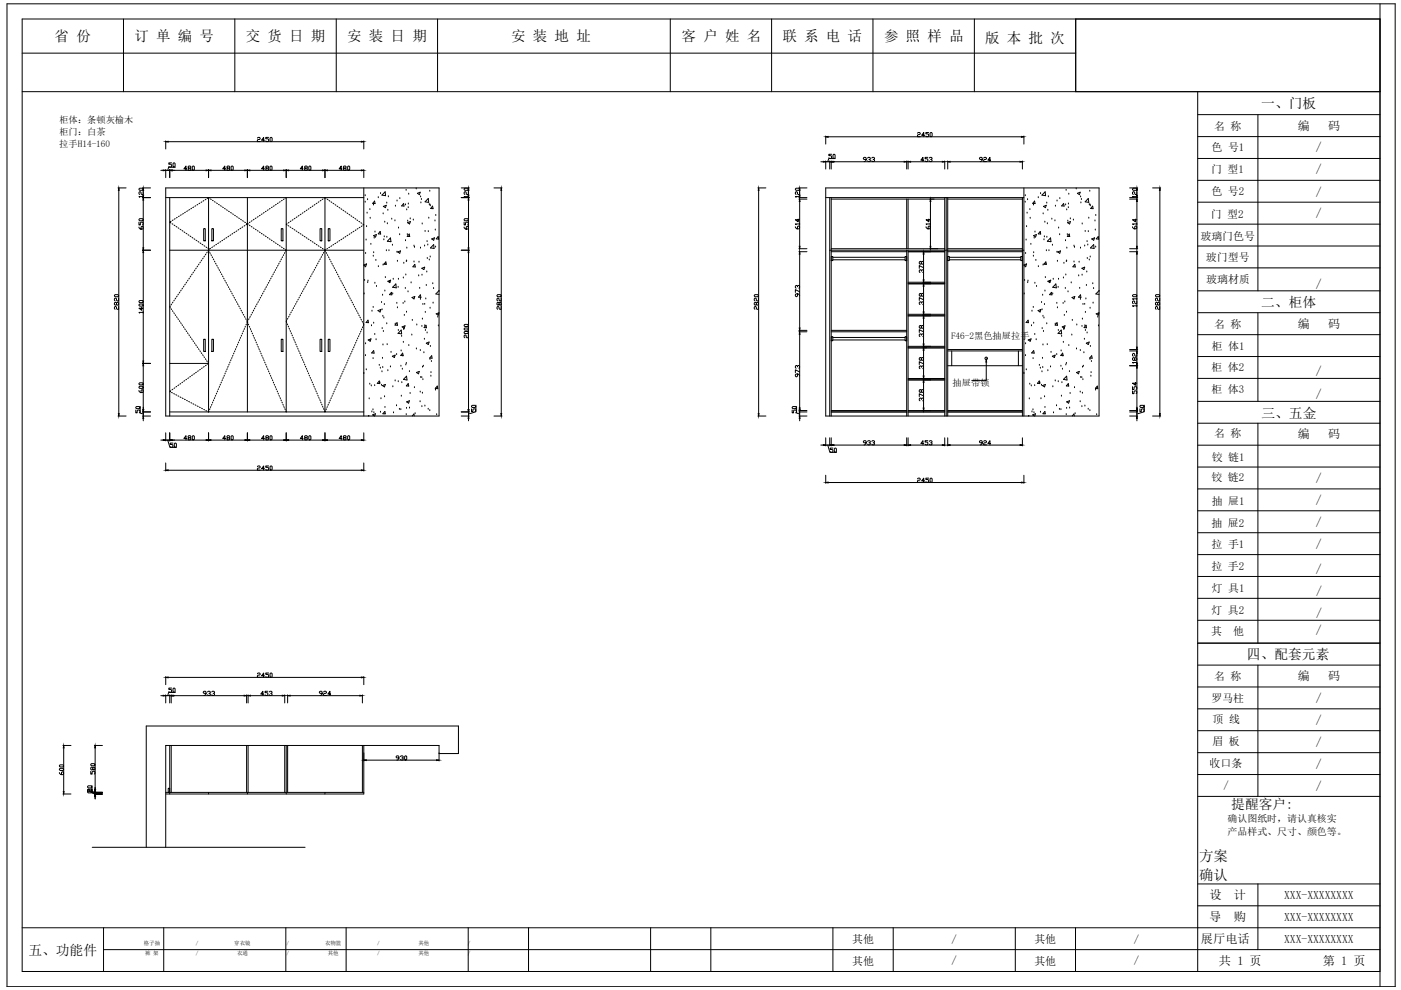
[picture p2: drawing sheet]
<svg xmlns="http://www.w3.org/2000/svg" width="297mm" height="210mm" viewBox="0 0 297 210" stroke-linecap="round" stroke-linejoin="round" font-family="sans-serif">
<defs><g id="words">
<g font-size="3.1">
<text x="11.6" y="8.7">省 份</text>
<text x="28.5" y="8.8">订 单 编 号</text>
<text x="52.1" y="8.7">交 货 日 期</text>
<text x="73.6" y="8.8">安 装 日 期</text>
<text x="108.4" y="8.8">安 装 地 址</text>
<text x="144.5" y="8.7">客 户 姓 名</text>
<text x="165.9" y="8.8">联 系 电 话</text>
<text x="187.5" y="8.7">参 照 样 品</text>
<text x="208.9" y="9.2">版 本 批 次</text>
<text x="254.2" y="182.7">方案</text>
<text x="254.2" y="186.6">确认</text>
</g>
<g font-size="2.9">
<text x="267.4" y="22.9">一、门板</text>
<text x="267.4" y="65.2">二、柜体</text>
<text x="267.4" y="88.5">三、五金</text>
<text x="264.4" y="139.8">四、配套元素</text>
<text x="261" y="171.6">提醒客户:</text>
<text x="6" y="202.4">五、功能件</text>
</g>
<g font-size="2.6">
<text x="275.2" y="27.5">编</text>
<text x="281.6" y="27.5">码</text>
<text x="279" y="32.1">/</text>
<text x="279" y="41.5">/</text>
<text x="279" y="36.7">/</text>
<text x="279" y="46.1">/</text>
<text x="279" y="61">/</text>
<text x="275.2" y="69.5">编</text>
<text x="281.6" y="69.5">码</text>
<text x="279" y="79.5">/</text>
<text x="279" y="84.4">/</text>
<text x="275.2" y="92.8">编</text>
<text x="281.6" y="92.8">码</text>
<text x="279" y="102.2">/</text>
<text x="279" y="106.9">/</text>
<text x="279" y="111.5">/</text>
<text x="279" y="116.1">/</text>
<text x="279" y="121.5">/</text>
<text x="279" y="126.2">/</text>
<text x="279" y="130.8">/</text>
<text x="279" y="134.4">/</text>
<text x="275.2" y="144.3">编</text>
<text x="279" y="148.9">/</text>
<text x="281.6" y="144.3">码</text>
<text x="279" y="153.5">/</text>
<text x="279" y="158.1">/</text>
<text x="279" y="162.8">/</text>
<text x="279" y="167.4">/</text>
<text x="256.4" y="190.7">设</text>
<text x="261.6" y="190.7">计</text>
<text x="256.4" y="195.3">导</text>
<text x="261.6" y="195.3">购</text>
<text x="254.6" y="200">展厅电话</text>
<text x="258.5" y="204.6">共 1 页</text>
<text x="280.5" y="204.6">第 1 页</text>
</g>
<g font-size="2.5">
<text x="272.3" y="190.6">XXX-XXXXXXXX</text>
<text x="272.3" y="195.2">XXX-XXXXXXXX</text>
<text x="272.3" y="199.9">XXX-XXXXXXXX</text>
</g>
<g font-size="2.3">
<text x="257.4" y="27.5">名 称</text>
<text x="256.9" y="32.1">色 号1</text>
<text x="256.8" y="36.8">门 型1</text>
<text x="256.8" y="41.4">色 号2</text>
<text x="256.7" y="46.2">门 型2</text>
<text x="254.5" y="50.8">玻璃门色号</text>
<text x="255.7" y="55.4">玻门型号</text>
<text x="255.7" y="60.1">玻璃材质</text>
<text x="257.4" y="69.5">名 称</text>
<text x="256.9" y="74.1">柜 体1</text>
<text x="256.9" y="78.7">柜 体2</text>
<text x="256.9" y="83.4">柜 体3</text>
<text x="257.4" y="92.7">名 称</text>
<text x="256.9" y="97.8">铰 链1</text>
<text x="256.9" y="102">铰 链2</text>
<text x="256.9" y="107">抽 屉1</text>
<text x="256.9" y="111.7">抽 屉2</text>
<text x="256.9" y="116.2">拉 手1</text>
<text x="256.8" y="120.8">拉 手2</text>
<text x="256.9" y="125.5">灯 具1</text>
<text x="256.8" y="130.1">灯 具2</text>
<text x="256.8" y="134.7">其</text>
<text x="261.5" y="134.7">他</text>
<text x="256.8" y="148.8">罗马柱</text>
<text x="257.4" y="144.2">名 称</text>
<text x="257.1" y="153.3">顶 线</text>
<text x="257.1" y="158">眉 板</text>
<text x="256.5" y="162.6">收口条</text>
<text x="259.4" y="167.2">/</text>
<text x="180.7" y="199.9">其他</text>
<text x="201.7" y="199.8">/</text>
<text x="219.3" y="199.9">其他</text>
<text x="240.4" y="199.8">/</text>
<text x="180.7" y="204.5">其他</text>
<text x="201.7" y="204.5">/</text>
<text x="219.3" y="204.5">其他</text>
<text x="240.4" y="204.5">/</text>
</g>
<g font-size="2.1">
<text x="260.3" y="174.3">确认图纸时，请认真核实</text>
<text x="260.3" y="177">产品样式、尺寸、颜色等。</text>
</g>
<g font-size="2">
<text x="12.6" y="26.1">柜体：条顿灰榆木</text>
<text x="12.6" y="28.7">柜门：白茶</text>
<text x="12.6" y="31.2">拉手H14-160</text>
<text x="201.6" y="72">F46-2黑色抽屉拉手</text>
<text x="202" y="81.8">抽屉带锁</text>
</g>
<g font-size="1.2">
<text x="30.5" y="200.3">格子抽</text>
<text x="30.8" y="202.6">裤 架</text>
<text x="41.5" y="200.3">/</text>
<text x="41.5" y="202.6">/</text>
<text x="49.7" y="200.3">穿衣镜</text>
<text x="50.3" y="202.6">衣通</text>
<text x="60.8" y="200.3">/</text>
<text x="60.8" y="202.6">/</text>
<text x="68.9" y="200.3">衣物篮</text>
<text x="69.5" y="202.6">其他</text>
<text x="80" y="200.3">/</text>
<text x="80" y="202.6">/</text>
<text x="88.7" y="200.3">其他</text>
<text x="88.7" y="202.6">其他</text>
<text x="99.2" y="200.3">/</text>
<text x="99.2" y="202.6">/</text>
</g>
</g></defs>
<!-- layer: 0 -->
<g fill="none" stroke="#000" stroke-width=".21">
<path d="M228.1 4h64.5v15.4h-64.5zM25 39.8h1.7M29.6 39.9h.6l.2 .3-.2 .2h-.6l-.1-.2zM30.2 39.8h1.7M34.1 36.1h.5M35.1 39.8h58v48.4h-58zM35.1 29.9v1.7M35.1 35.9v1.8M35.1 36.1h.9M35.6 30h41M36 35.9v1.8M36.4 34.5h-.6v.3h.4l.2 .2-.2 .4-.4-.1"/>
<path d="M36.5 36.1h7.2M36.7 34.7l.1-.2 .3 .2v.6l-.1 .1-.3-.1zM37.2 35.5h-1.4l-.2 .6M39.6 35.8h-.6l.4-.6v.9M40 35.7l-.1-.2 .1-.3h.3l.2 .3-.5 .2-.1 .2 .4 .2 .2-.2-.2-.2M40.9 35.2l.3 .2v.5l-.1 .2-.3-.2v-.5zM44.2 35.9v1.8M44.7 36.1h7.2M47.8 35.8h-.6l.5-.6v.9M48.3 35.7l-.2-.2 .2-.3h.3l.1 .3-.4 .2-.2 .2 .5 .2 .1-.2-.1-.2M49 35.4l.1-.2 .3 .2v.5l-.1 .2-.3-.2zM52.5 35.9v1.8"/>
<path d="M53 36.1h7.2M54.6 29.3l.1-.2 .5 .2-.2 .3-.4 .1v.3h.6M56 35.8h-.5l.4-.6v.9M56 29.7h-.5l.4-.6v.9M56.5 35.7l-.2-.2 .2-.3 .4 .2-.1 .3-.5 .1 .2 .3 .4-.2-.1-.2M57 29.1h-.7v.3h.5l.2 .2-.2 .4-.5-.1M57.2 35.4l.2-.2 .3 .2v.5l-.2 .2-.3-.2zM57.3 29.3l.1-.2 .3 .2v.6l-.1 .1-.3-.1zM60.7 35.9v1.8M61.2 36.1h7.2M64.3 35.8h-.6l.4-.6v.9M64.7 35.7l-.1-.2 .1-.3h.3l.2 .3-.5 .2-.1 .2 .4 .2 .2-.2-.2-.2"/>
<path d="M65.5 35.4l.1-.2 .3 .2v.5l-.1 .2-.3-.2zM68.9 35.9v1.8M69.4 36.1h7.2M72.5 35.8h-.6l.4-.6v.9M72.9 35.7l-.1-.2 .1-.3h.3l.2 .3-.5 .2-.1 .2 .4 .2 .2-.2-.2-.2M73.7 35.4l.2-.2 .2 .2v.5l-.1 .2-.3-.2zM77.1 29.9v1.7M77.1 35.9v1.8M77.1 39.8v48.4M97.8 39.8h1.7M98.6 39.9h.5l.2 .3-.2 .2h-.5l-.2-.2zM104.7 39.8h1.7"/>
<path d="M160.7 39.8h1.7M168.8 39.9h.6l.1 .3-.1 .2h-.6l-.2-.2zM169.4 39.8h1.7M174 34.3h.6M175.1 39.8h57.9v48.4h-57.9zM175.1 28.8v1.8M175.1 34.1v1.7M175.1 34.3h.8M175.6 29h41M175.9 34.1v1.7M176.2 34.1v1.7M176.3 32.7h-.6v.3h.5l.1 .2v.3l-.1 .1-.5-.1"/>
<path d="M176.4 34.3h15.3M176.6 32.9l.2-.2 .3 .2v.6l-.2 .1-.3-.1zM177.1 33.6h-1.4l-.2 .7M183.6 33.8h-.4l-.2-.3 .2-.1 .4 .1v.5l-.4 .3M183.9 33.5l.5-.1 .1 .3-.3 .1M184.4 33.8l.1 .2-.1 .3-.5-.2M184.8 33.5l.2-.1 .4 .1-.3 .3M185.3 33.8l.1 .2-.1 .3-.5-.2M192.2 34.1v1.7M192.5 34.1v1.7M193.1 34.3h6.7M194.5 28.2l.2-.1 .4 .1-.1 .3-.5 .2v.3h.6"/>
<path d="M195.8 34h-.6l.5-.6v.9M196 28.7h-.6l.5-.6v.9M196.7 33.4h-.6v.3h.5l.1 .1-.1 .5-.5-.2M196.9 28.1h-.6v.3h.4l.2 .1-.2 .5-.4-.2M197 33.5l.5-.1 .1 .3-.3 .1M197.3 28.1l.3 .1v.6l-.1 .2-.3-.2v-.6zM197.5 33.8l.1 .2-.1 .3-.5-.2M200.3 34.1v1.7M200.9 34.1v1.7M201.4 34.3h14.9M208.3 33.8h-.5l-.1-.1 .1-.3 .5 .1v.5l-.5 .3M208.6 33.5l.1-.1 .4 .1-.1 .3-.4 .2v.3h.5"/>
<path d="M210 34h-.6l.5-.6v.9M216.8 34.1v1.7M217.1 28.8v1.8M217.1 39.8v48.4M239.5 39.8h1.7M244.4 39.8h1.7M25.2 40.4v47.3M29.5 48.1l.3 .5h.4l.2-.2-.2-.4-.3 .1v.5M29.5 47.1v.6h.3v-.4l.4-.2 .2 .2-.2 .4M29.5 46.5l.1-.1h.6l.2 .3-.2 .1h-.6zM30.2 53.1h1.7M30.2 41.9h1.7"/>
<path d="M30.4 41.7h-.9l.1 .1M30.4 40.6v.6l-.5-.1-.1-.5-.3 .2 .1 .4M30.4 41.5v.3M30.4 40.4v1M30.4 42.4v10.1M30.4 53.6v22.9M35.1 41.9h42M36 41.9v46.3M36 53.1h41.1M36.3 46.9l-.3 .2 .2 .2M36.5 47.4l.2 .1M36.7 46.6l-.2 .1"/>
<path d="M36.9 47.7l.2 .1M37.1 46.4l-.1 .1M37.3 48l.2 .1M37.6 46.1l-.2 .1M37.8 48.3l.1 .1M38 45.8l-.2 .1M38.2 48.6l.2 .1M38.4 45.5l-.1 .1M38.6 48.9l.2 .1M38.9 45.3l-.2 .1M39 49.2l.2 .1M39.3 45l-.2 .1"/>
<path d="M39.5 49.5l.1 .1M39.6 59.8l-.1 .2M39.8 44.7l-.2 .1M39.9 59.4l-.1 .2M39.9 49.8l.1 .1M40.2 59l-.2 .1M40.2 44.4l-.2 .2M40.3 50l.2 .2M40.4 58.5l-.1 .2M40.6 44.2l-.2 .1M40.7 50.3l.2 .2M40.7 58.1l-.1 .2"/>
<path d="M41 57.7l-.1 .2M41.1 43.9l-.2 .1M41.1 50.6l.2 .1M41.3 57.3l-.1 .1M41.5 43.6l-.2 .1M41.6 50.9l.1 .1M41.6 56.8l-.1 .2M41.9 56.4l-.1 .2M41.9 43.4l-.1 .1M42 51.2l.2 .1M42.2 56l-.1 .2M42.4 43.1l-.2 .1"/>
<path d="M42.4 51.5l.2 .1M42.5 55.6l-.1 .1M42.8 55.1l-.1 .2M42.8 42.8l-.2 .1M42.8 51.8l.2 .1M43.1 54.7l-.2 .2M43.2 48.5h.3v2.6h-.3zM43.2 42.5l-.1 .1M43.3 52.1l.1 .1M43.3 54.3l-.1 .2M43.6 53.9l-.1 .1M43.7 42.3l-.2 .1"/>
<path d="M43.7 52.4l.2 .1M43.9 53.5l-.1 .1M44.1 53.2l.1-.1 .1 .2M44.2 41.9v45.4M44.2 41.9l-.3 .2M44.2 41.9l.2 .1M44.5 53.5l.1 .2M44.6 42.2l.2 .1M44.6 52.6l-.2 .2-.3-.1M44.7 54l.1 .2M44.9 48.5h.4v2.6h-.4zM45 54.4l.1 .2"/>
<path d="M45 42.5l.2 .1M45.1 52.4l-.2 .1M45.2 54.9l.1 .2M45.5 55.4l.1 .1M45.5 42.8l.1 .1M45.5 52.1l-.2 .1M45.7 55.8l.1 .2M45.9 51.8l-.2 .1M45.9 43l.2 .2M46 56.2l.1 .2M46.2 56.7l.1 .2M46.3 43.3l.2 .1"/>
<path d="M46.4 51.5l-.2 .1M46.4 57.2l.1 .1M46.7 57.6l.1 .2M46.8 43.6l.1 .1M46.8 51.2l-.2 .2M46.9 58.1l.1 .1M47.2 58.5l.1 .2M47.2 43.9l.1 .1M47.2 51l-.2 .1M47.4 59l.1 .1M47.6 44.2l.2 .1M47.6 50.7l-.1 .1"/>
<path d="M47.7 59.4l.1 .2M47.9 59.9l.1 .2M48 44.5l.2 .1M48.1 50.4l-.2 .1M48.5 44.8l.1 .1M48.5 50.1l-.2 .1M48.9 45l.2 .2M48.9 49.8l-.2 .1M49.3 45.3l.2 .2M49.3 49.5l-.1 .1M49.7 45.6l.2 .1M49.8 49.2l-.2 .1"/>
<path d="M50.2 45.9l.1 .1M50.2 49l-.2 .1M50.6 46.2l.2 .1M50.6 48.7l-.1 .1M51 46.5l.2 .1M51.1 48.4l-.2 .1M51.4 46.8l.2 .1M51.5 48.1l-.2 .1M51.9 47.1l.1 .1M51.9 47.8l-.1 .1M52.3 47.4l.2 .1-.3 .2M52.5 41.9v45.4"/>
<path d="M52.6 47.4l-.1 .1 .1 .1M52.9 47.7l.1 .2M53 47.1l-.1 .1M53.3 48l.1 .1M53.4 46.8l-.1 .1M53.7 48.3l.2 .1M53.9 46.5l-.2 .1M54.1 48.6l.2 .1M54.3 46.2l-.2 .1M54.6 48.9l.1 .1M54.7 45.9l-.1 .1M55 49.2l.2 .1"/>
<path d="M55.2 45.6l-.2 .1M55.4 49.5l.2 .1M55.6 45.3l-.2 .2M55.8 49.8l.2 .1M56 45l-.2 .2M56.3 50l.1 .2M56.4 44.8l-.1 .1M56.7 50.3l.2 .2M56.9 44.5l-.2 .1M57 59.9l-.1 .2M57.1 50.6l.2 .1M57.2 59.4l-.1 .2"/>
<path d="M57.3 44.2l-.2 .1M57.5 59l-.1 .1M57.5 50.9l.2 .1M57.7 43.9l-.1 .1M57.7 58.5l-.1 .2M58 58.1l-.1 .1M58 51.2l.1 .1M58.1 43.6l-.1 .1M58.2 57.6l-.1 .2M58.4 51.5l.2 .1M58.4 57.2v.1M58.6 43.3l-.2 .1"/>
<path d="M58.7 56.7l-.1 .2M58.8 51.8l.2 .1M58.9 56.2l-.1 .2M59 43l-.2 .2M59.2 55.8l-.1 .2M59.2 52.1l.2 .1M59.4 42.8l-.2 .1M59.4 55.4l-.1 .1M59.6 48.5h.4v2.6h-.4zM59.7 52.4l.1 .1M59.7 54.9l-.1 .2M59.8 42.5l-.1 .1"/>
<path d="M59.9 54.4l-.1 .2M60.1 52.6l.2 .2M60.2 54l-.1 .2M60.3 42.2l-.2 .1M60.4 53.5l-.1 .2M60.5 42l.2-.1v45.4l-.1-.1M60.5 52.9l.2 .2-.1 .2M60.9 47.4l-.2 .1 .1 .2M61.1 47.8l.1 .1M61.3 47.1l-.2 .2M61.5 48.1l.2 .1M61.7 46.8l-.2 .2"/>
<path d="M61.9 48.4l.2 .1M62.1 46.6l-.1 .1M62.4 48.7l.1 .1M62.5 46.3l-.1 .1M62.8 49l.1 .1M63 46l-.2 .1M63.2 49.2l.2 .2M63.4 45.7l-.2 .1M63.6 49.5l.2 .1M63.8 45.4l-.2 .1M64.1 49.8l.1 .1M64.2 45.1l-.1 .1"/>
<path d="M64.5 50.1l.2 .1M64.7 44.8l-.2 .1M64.9 50.4l.2 .1M65.1 44.5l-.2 .1M65.2 59.8l-.1 .2M65.3 50.7l.2 .1M65.4 59.4v.1M65.5 44.2l-.2 .2M65.7 58.9l-.1 .2M65.8 51l.2 .1M65.9 43.9l-.1 .2M66 58.5l-.2 .2"/>
<path d="M66.2 58l-.1 .2M66.2 51.3l.2 .1M66.4 43.7l-.2 .1M66.4 57.6l-.1 .1M66.6 51.5l.2 .2M66.7 57.1l-.1 .2M66.8 43.4l-.2 .1M66.9 56.7l-.1 .1M67.1 51.8l.1 .1M67.2 56.2l-.1 .2M67.2 43.1l-.2 .1M67.4 55.8l-.1 .2"/>
<path d="M67.5 52.1l.1 .1M67.6 42.8l-.1 .1M67.7 55.3l-.1 .2M67.9 48.5h.3v2.6h-.3zM67.9 54.9l-.1 .1M67.9 52.4l.2 .1M68.1 42.5l-.2 .1M68.2 54.4l-.1 .2M68.3 52.7l.2 .1M68.4 54l-.1 .1M68.5 42.2l-.2 .1M68.7 53.5l-.1 .2"/>
<path d="M68.8 53h.2M68.8 53.2l.1-.1 .1 .2M68.9 41.9v45.4M68.9 41.9l-.2 .1M68.9 41.9l.2 .1M69.2 53.5l.1 .2M69.4 42.2l.1 .1M69.4 54l.1 .2M69.4 52.7l-.1 .1M69.6 48.5h.4v2.6h-.4zM69.6 54.4l.1 .2M69.8 42.5l.1 .1"/>
<path d="M69.9 54.9l.1 .2M69.9 52.4l-.2 .1M70.1 55.4l.1 .1M70.2 42.8l.2 .1M70.3 52.1l-.2 .1M70.4 55.8v.2M70.6 56.3l.1 .2M70.6 43.1l.2 .1M70.7 51.8l-.1 .2M70.8 56.7l.1 .2M71 43.4l.2 .1M71.1 57.2l.1 .2"/>
<path d="M71.2 51.6l-.2 .1M71.3 57.6l.1 .2M71.5 43.7l.1 .1M71.5 58.1l.1 .2M71.6 51.3l-.2 .1M71.8 58.6l.1 .1M71.9 44l.2 .1M72 59l.1 .2M72 51l-.1 .1M72.3 59.5v.2M72.3 44.3l.2 .1M72.5 50.7l-.2 .1"/>
<path d="M72.5 59.9l.1 .2M72.7 44.6l.2 .1M72.9 50.4l-.2 .2M73.2 44.9l.1 .1M73.3 50.2l-.1 .1M73.6 45.2l.1 .1M73.7 49.9l-.1 .1M74 45.5l.2 .1M74.2 49.6l-.2 .1M74.4 45.7l.2 .2M74.6 49.3l-.2 .1M74.8 46l.2 .2"/>
<path d="M75 49l-.1 .1M75.3 46.3l.1 .1M75.5 48.7l-.2 .2M75.7 46.6l.1 .1M75.9 48.5l-.2 .1M76.1 46.9l.2 .1M76.3 48.2l-.1 .1M76.5 47.2l.2 .1M76.8 47.9l-.2 .1M76.9 47.5l.2 .2h-.1M77.1 56.2l.6-.2-.2 .5zM77.3 59.5h.1"/>
<path d="M77.4 56.6h.1M77.4 42.9h.1M77.4 41.5h.1M77.5 53.7h.1M77.6 50.9h.1M77.7 48.1h.1M77.8 45.2h.1M77.9 42.3h.1M78 59.9h.1M78 59.6h.1M78.4 44.4h.1M78.5 46.3h.1"/>
<path d="M78.6 51.8h.1M79.1 54.3h.1M79.2 43.5h.1M79.2 53.6h.1M79.3 50.5h.1M79.4 42.6l.1 .6-.5-.1zM79.5 49.2h.1M79.7 55.2h.1M79.8 49.7l-.6 .3 .4 .3 .2-.6M80.2 41.9h.1M80.2 56.5h.1M80.6 49.1l.1 .5h-.5z"/>
<path d="M80.7 41h.1M81.2 56.2h.1M81.2 45.3h.1M81.3 43.8l.6-.3-.2 .5zM81.4 50.8h.1M81.5 50.2h.1M81.6 47.1h.1M81.7 40.7v.8l-.7-.1zM81.7 58.9h.1M81.8 56h.1M81.8 55.5l.1 .6-.5-.1zM81.9 53.2h.1"/>
<path d="M82 43.1h.1M82 50.3h.1M82.1 47.4h.1M82.2 44.6h.1M82.2 59.6l.6-.2-.1 .5zM82.3 41.7h.1M82.5 53.2h.1M82.6 59.8h.1M82.8 50.4l.1 .9-.8-.2zM83.1 46.5h.1M83.2 52h.1M83.4 59.2h.1"/>
<path d="M83.7 46.8h.1M83.8 43.7h.1M84.2 53.5h.1M84.2 42.6h.1M84.3 55.4h.1M84.3 53.4l.6-.2-.1 .5zM84.5 59.2h.1M84.5 48.4h.1M84.7 49.8h.1M84.8 42.1h.1M85.5 58.9h.1M85.6 43.2l.1 .5h-.5z"/>
<path d="M85.6 55.8h.1M86 51h.1M86 43.4h.1M86 58.3h.1M86.1 40.4h.1M86.1 55.5h.1M86.2 55.3h.1M86.2 44.5h.1M86.3 52.6h.1M86.4 49.7h.1M86.4 47.2l.6-.2-.2 .5zM86.4 46.9h.1"/>
<path d="M86.6 44h.1M86.6 43.3h.1M86.7 41.2h.1M86.8 49.6l.1 .6-.6-.1zM87 46.4h.1M87.2 60h.1M87.6 46.7h.1M87.8 52.2h.1M87.8 55.5h.1M87.9 52.4h.1M87.9 56.1l.2 .5h-.6zM88.2 40.1h.1"/>
<path d="M88.5 41l.6-.2-.2 .5zM88.8 58.5h.1M88.8 55.6h.1M89.2 52.6h.1M89.2 41.7h.1M89.2 43h.1M89.3 42.3h.1M89.4 56.9l.6-.3-.1 .6zM89.5 58.3h.1M89.5 47.5h.1M90 52.2h.1M90.1 49.1h.1"/>
<path d="M90.5 57.7h.1M90.6 51.2h.1M90.6 54.8h.1M90.7 52h.1M90.8 49.1h.1M90.8 42.1l.1 .8-.8-.1zM90.9 46.3h.1M91 43.4h.1M91 55.1h.1M91.1 40.5h.1M91.1 43.5h.1M91.2 54.5h.1"/>
<path d="M91.2 43.6h.1M91.5 50.7l.6-.3-.2 .5zM91.7 43.7l-.4 .5h.5l-.1-.5M91.9 51.9l.1 .8-.7-.1zM92.2 46.8h.1M92.3 48.8h.1M92.4 52.4h.1M92.4 45.7h.1M92.9 50.2l.1 .5-.5-.1zM97.8 53.1h1.7M97.8 41.9h1.7M98.4 48.1l.3 .5h.4l.2-.5-.3-.1-.2 .1v.5"/>
<path d="M98.4 47.1v.6h.3v-.4l.1-.2h.3l.2 .2-.2 .4M98.4 46.5l.2-.1h.5l.2 .3-.2 .1h-.5zM99.3 41.7h-.9l.2 .1M99.3 40.6v.6h-.3l-.3-.6-.3 .2 .2 .4M99.3 41.5v.3M99.3 40.4v1M99.3 42.4v10.1M99.3 53.6v33.2M106.3 40.4v47.3M160.8 40.4v47.3M168.6 48.1l.3 .4h.5l.1-.4-.1-.2-.3 .2v.4M169.2 46.4v.6l-.6-.4h.9"/>
<path d="M169.4 41.9h1.7M169.4 42.2h1.7M169.4 52.7h1.7M169.4 53.4h1.7M169.5 47.5h-.9l.2 .1M169.5 41.7h-.9l.2 .1M169.5 40.6v.6l-.4-.1-.2-.5-.3 .2 .2 .4M169.5 41.5v.3M169.5 47.3v.3M169.5 40.4v1M169.5 42.7v9.5M169.5 53.9v15.6"/>
<path d="M175.1 41.9h42M175.9 53.1h41.2M175.9 41.9v46.3M176.2 54.4h.4v.9h-.4zM176.2 42.2h24.1M176.2 52.7h24.1M176.2 53.4h16M176.2 41.9v46.3M176.6 55.1h15.3M176.6 54.6h15.3M191.9 54.4h.3v.9h-.3zM192.2 42.2v10.5"/>
<path d="M192.2 53.1v35.1M192.5 42.2v10.5M192.5 53.1v35.1M192.5 53.4h7.8M192.5 59.8h7.8M195.3 57.5l-.2-.3-.2 .1 .2 .5M195.3 57.3l.2-.1 .3 .1-.2 .5M195.3 55.6l.2-.2 .3 .2-.2 .4-.3-.1-.1-.5-.3 .2 .2 .4 .2-.1M195.8 56.8l-.9-.5v.6M195.8 53.9v5.4M196.3 48.1l.3 .4h.5l.1-.4-.3-.2-.1 .2v.4M196.9 46.4v.6l-.6-.4h.9"/>
<path d="M197.2 47.5h-.9l.2 .1M197.2 47.3v.3M197.3 42.7v9.5M200.3 41.9v46.3M200.6 41.9v46.3M200.9 54.4h.4v.9h-.4zM200.9 42.2h15.9M200.9 52.7h15.9M200.9 41.9v46.3M200.9 53.4h15.9M201.3 55.1h15.1M201.3 54.6h15.1"/>
<path d="M216.4 54.4h.4v.9h-.4zM216.8 41.9v46.3M217.1 56.2l.6-.2-.2 .5zM217.2 59.5h.1M217.3 56.6h.1M217.4 42.9h.1M217.4 41.5h.1M217.4 53.7h.1M217.6 50.9h.1M217.7 48.1h.1M217.8 45.2h.1M217.9 42.3h.1"/>
<path d="M217.9 59.9h.1M218 59.6h.1M218.4 44.4h.1M218.4 46.3h.1M218.6 51.8h.1M219.1 54.3h.1M219.1 43.5h.1M219.2 53.6h.1M219.3 50.5h.1M219.4 42.6l.1 .6-.6-.1zM219.4 49.2h.1M219.6 55.2h.1"/>
<path d="M219.7 49.7l-.6 .3 .5 .3 .1-.6M220.1 41.9h.1M220.2 56.5h.1M220.6 49.1v.5h-.5zM220.6 41h.1M221.1 56.2h.1M221.2 45.3h.1M221.2 43.8l.6-.3-.1 .5zM221.3 50.8h.1M221.4 50.2h.1M221.5 47.1h.1M221.6 40.7l.1 .8-.8-.1z"/>
<path d="M221.6 58.9h.1M221.7 56h.1M221.7 55.5l.1 .6-.5-.1zM221.8 53.2h.1M221.9 43.1h.1M222 50.3h.1M222.1 47.4h.1M222.2 44.6h.1M222.2 59.6l.6-.2-.2 .5zM222.3 41.7h.1M222.4 53.2h.1M222.5 59.8h.1"/>
<path d="M222.7 50.4l.1 .9-.7-.2zM223 46.5h.1M223.1 52h.1M223.3 59.2h.1M223.7 46.8h.1M223.8 43.7h.1M224.1 53.5h.1M224.1 42.6h.1M224.2 55.4h.1M224.3 53.4l.6-.2-.2 .5zM224.4 59.2h.1M224.5 48.4h.1"/>
<path d="M224.7 49.8h.1M224.7 42.1h.1M225.5 58.9h.1M225.5 43.2l.1 .5h-.5zM225.6 55.8h.1M225.9 51h.1M225.9 43.4h.1M226 58.3h.1M226 40.4h.1M226.1 55.5h.1M226.1 55.3h.1M226.2 44.5h.1"/>
<path d="M226.2 52.6h.1M226.3 49.7h.1M226.3 47.2l.6-.2-.1 .5zM226.4 46.9h.1M226.5 44h.1M226.5 43.3h.1M226.6 41.2h.1M226.7 49.6l.1 .6-.5-.1zM226.9 46.4h.1M227.1 60h.1M227.6 46.7h.1M227.7 52.2h.1"/>
<path d="M227.7 55.5h.1M227.8 52.4h.1M227.9 56.1l.1 .5h-.5zM228.2 40.1h.1M228.4 41l.6-.2-.1 .5zM228.7 58.5h.1M228.8 55.6h.1M229.1 52.6h.1M229.1 41.7h.1M229.2 43h.1M229.3 42.3h.1M229.4 56.9l.6-.3-.2 .6z"/>
<path d="M229.4 58.3h.1M229.4 47.5h.1M230 52.2h.1M230.1 49.1h.1M230.4 57.7h.1M230.5 51.2h.1M230.5 54.8h.1M230.6 52h.1M230.7 49.1h.1M230.7 42.1l.1 .8-.7-.1zM230.8 46.3h.1M230.9 43.4h.1"/>
<path d="M230.9 55.1h.1M231.1 40.5h.1M231.1 43.5h.1M231.1 54.5h.1M231.2 43.6h.1M231.5 50.7l.6-.3-.2 .5zM231.7 43.7l-.5 .5h.6l-.1-.5M231.9 51.9l.1 .8-.8-.1zM232.2 46.8h.1M232.2 48.8h.1M232.3 52.4h.1M232.3 45.7h.1"/>
<path d="M232.9 50.2v.5l-.5-.1zM239.5 41.9h1.7M239.5 42.2h1.7M239.5 52.7h1.7M239.5 53.4h1.7M240.1 48.1l.3 .4h.5l.1-.1-.1-.5-.3 .2v.4M240.1 40.1l.2-.2h.6l.1 .3-.1 .2h-.6zM240.7 46.4v.6l-.6-.4h.9M241 47.5h-.9l.2 .1M241 41.7h-.9l.2 .1M241 40.6v.6h-.3l-.3-.6-.3 .2 .2 .4M241 41.5v.3"/>
<path d="M241 47.3v.3M241 40.4v1M241 42.7v9.5M241 53.9v19.7M245.9 40.4v47.3M24.3 62.6l.1-.1h.6l.1 .3-.1 .1h-.6zM24.7 64.2l.1-.1 .3 .1-.1 .5-.3-.2-.1-.4-.3 .1 .1 .5 .3-.2M25.1 65v.6h-.3l-.1-.5-.3-.1-.1 .1 .1 .5M25.1 63.2v.6h-.3l-.2-.6-.3 .2 .1 .4M29.6 64.5h.6l.2 .3-.2 .1h-.6l-.1-.1zM29.6 63.7h.6l.2 .3-.2 .2h-.6l-.1-.2zM30.1 65.2v.6l-.6-.5h.9"/>
<path d="M30.2 77.1h1.7M30.4 66.2h-.9l.1 .2M30.4 77.6v9.2M36 77.1h8.2M36.1 64.9v.3M36.3 65.5l.1 .1M36.4 64.5l-.1 .2M36.6 65.9l.1 .1M36.7 64.1l-.1 .1M36.9 66.3l.1 .2M37 63.6l-.1 .2M37.1 66.7l.2 .2"/>
<path d="M37.3 63.2l-.2 .2M37.4 67.1l.1 .2M37.5 62.8l-.1 .2M37.7 67.6l.1 .1M37.8 62.4l-.1 .1M38 68l.1 .2M38.1 61.9l-.1 .2M38.3 68.4l.1 .2M38.4 61.5l-.1 .2M38.6 68.8l.1 .2M38.7 61.1l-.1 .2M38.9 69.3l.1 .1"/>
<path d="M39 60.7l-.1 .1M39.2 69.7l.1 .2M39.3 60.2l-.1 .2M39.5 70.1l.1 .2M39.8 70.6l.1 .1M40 71l.2 .1M40.3 71.4l.1 .2M40.4 79.8l-.2 .1M40.6 71.8l.1 .2M40.8 79.5l-.2 .1M40.9 72.2l.1 .2M41.2 72.7l.1 .1"/>
<path d="M41.2 79.2l-.1 .1M41.5 73.1l.1 .2M41.6 78.9l-.1 .1M41.8 73.5l.1 .2M42.1 78.6l-.2 .1M42.1 73.9l.1 .2M42.4 74.4l.1 .1M42.5 78.3l-.2 .1M42.7 74.8l.1 .2M42.9 78l-.2 .1M42.9 75.2l.2 .2M43.2 71.9h.3v2.6h-.3z"/>
<path d="M43.2 75.6l.1 .2M43.3 77.7l-.2 .1M43.5 76.1l.1 .1M43.7 77.4l-.1 .1M43.8 76.5l.1 .2M44.1 76.9l.1 .2M44.2 77.1l-.2 .1M44.9 71.9h.4v2.6h-.4zM47.6 79.6l-.1 .2M47.8 79.1l-.1 .2M48 78.6l-.1 .2M48.2 60.3l.1 .2"/>
<path d="M48.2 78.2l-.1 .2M48.4 77.7l-.1 .2M48.4 60.8l.1 .2M48.6 77.2l-.1 .2M48.6 61.2l.1 .2M48.8 76.8l-.1 .1M48.9 61.7l.1 .2M49 76.3l-.1 .2M49.1 62.1l.1 .2M49.2 75.8l-.1 .2M49.4 62.6l.1 .2M49.4 75.3l-.1 .2"/>
<path d="M49.6 74.9l-.1 .1M49.6 63l.1 .2M49.8 74.4l-.1 .2M49.9 63.5l.1 .2M50 73.9l-.1 .2M50.1 64l.1 .1M50.2 73.4l-.1 .2M50.4 64.4l.1 .2M50.4 73l-.1 .2M50.6 64.8l.1 .2M50.6 72.5l-.1 .2M50.8 72l-.1 .2"/>
<path d="M50.9 65.3v.2M51 71.6l-.1 .1M51.1 65.8l.1 .1M51.2 71.1l-.1 .2M51.4 66.2v.2M51.4 70.6v.2M51.6 66.7l.1 .1M51.6 70.1l-.1 .2M51.8 67.1l.1 .2M51.8 69.7v.2M52 69.2l-.1 .2M52.1 67.6l.1 .1"/>
<path d="M52.2 68.7v.2M52.3 68l.1 .4M52.6 68l-.1 .4M52.7 68.7v.2M52.8 67.6l-.1 .1M52.9 69.2v.2M53.1 67.1l-.1 .2M53.1 69.7v.2M53.3 70.1v.2M53.3 66.7l-.1 .1M53.5 70.6l.1 .2M53.6 66.2l-.2 .2"/>
<path d="M53.7 71.1l.1 .2M53.8 65.8l-.1 .1M53.9 71.6l.1 .1M54 65.3l-.1 .2M54.1 72l.1 .2M54.3 64.8l-.1 .2M54.3 72.5l.1 .2M54.5 73l.1 .2M54.5 64.4l-.1 .2M54.7 73.4l.1 .2M54.8 64l-.1 .1M54.9 73.9l.1 .2"/>
<path d="M55 63.5l-.1 .2M55.1 74.4l.1 .2M55.3 63l-.1 .2M55.3 74.9l.1 .1M55.5 62.6l-.1 .2M55.5 75.3l.1 .2M55.7 75.8l.1 .2M55.8 62.1l-.2 .2M55.9 76.3l.1 .2M56 61.7l-.1 .2M56.1 76.8l.1 .1M56.2 61.2v.2"/>
<path d="M56.3 77.2l.1 .2M56.5 60.8l-.1 .2M56.5 77.7l.1 .2M56.7 60.3l-.1 .2M56.7 78.2l.1 .2M56.9 78.6l.1 .2M57.1 79.1l.1 .2M57.3 79.6l.1 .2M59.6 71.9h.4v2.6h-.4zM60.8 68v.4M60.9 68.7l.1 .2M61 67.5l-.1 .2"/>
<path d="M61.1 69.1l.1 .2M61.3 67.1l-.1 .1M61.3 69.6l.1 .2M61.5 66.6l-.1 .2M61.5 70.1l.1 .2M61.7 70.6l.1 .1M61.8 66.2l-.1 .1M61.9 71l.1 .2M62 65.7l-.1 .2M62.1 71.5l.1 .2M62.3 65.2l-.1 .2M62.3 72l.1 .2"/>
<path d="M62.5 64.8l-.1 .2M62.5 72.4l.1 .2M62.7 72.9l.1 .2M62.7 64.4v.1M62.9 73.4l.1 .2M63 63.9l-.1 .2M63.1 73.9l.1 .1M63.2 63.4l-.1 .2M63.3 74.3l.1 .2M63.5 63l-.1 .2M63.5 74.8l.1 .2M63.7 62.5l-.1 .2"/>
<path d="M63.7 75.3l.1 .2M63.9 75.8l.1 .2M64 62.1l-.1 .2M64.1 76.2l.1 .2M64.2 61.6l-.1 .2M64.3 76.7l.1 .2M64.5 61.2l-.1 .2M64.6 77.2v.2M64.7 60.7l-.1 .2M64.7 77.6l.1 .2M65 60.3l-.1 .2M65 78.1v.2"/>
<path d="M65.2 78.6v.2M65.4 79.1v.2M65.6 79.6v.1M67.9 71.9h.3v2.6h-.3zM69.6 71.9h.4v2.6h-.4zM72.3 79.6l-.1 .2M72.5 79.1v.2M72.7 60.4l.1 .2M72.7 78.7v.2M73 78.2l-.1 .2M73 60.8l.1 .2M73.2 77.8l-.1 .1"/>
<path d="M73.2 61.3l.1 .2M73.4 77.3l-.1 .2M73.4 61.8l.2 .1M73.6 76.8l-.1 .2M73.7 62.2l.1 .2M73.8 76.3l-.1 .2M73.9 62.7l.1 .2M74 75.9l-.1 .2M74.2 63.1l.1 .2M74.2 75.4l-.1 .2M74.4 63.6l.1 .2M74.4 74.9l-.1 .2"/>
<path d="M74.6 74.5l-.1 .1M74.6 64l.1 .2M74.8 74v.2M74.9 64.5l.1 .2M75.1 73.5l-.1 .2M75.1 64.9l.1 .2M75.2 73.1v.1M75.4 65.4l.1 .2M75.5 72.6l-.1 .2M75.6 65.9l.1 .1M75.7 72.1l-.1 .2M75.8 66.3l.1 .2"/>
<path d="M75.9 71.6l-.1 .2M76.1 66.8l.1 .2M76.1 71.2l-.1 .2M76.3 70.7l-.1 .2M76.3 67.2l.1 .2M76.5 70.2l-.1 .2M76.5 67.7l.1 .2M76.7 69.8l-.1 .1M76.8 68.1l.1 .2M76.9 69.3l-.1 .2M77 68.6v.4M77.1 79.1h.1"/>
<path d="M77.2 62.3h.1M77.5 75.4h.1M77.5 72.9h.1M77.7 78.4h.1M78 67.9l.1 .5h-.5zM78.1 72.1l.6-.3-.2 .6zM78.8 69.1h.1M78.9 66h.1M79.1 76h.1M79.1 65.2h.1M79.2 68.5h.1M79.2 74.3l.1 .6-.5-.1z"/>
<path d="M79.5 70.9h.1M79.5 60.1h.1M79.7 72h.1M79.8 60.7h.1M80.1 65.9l.7-.3-.2 .6zM80.4 77.5h.1M80.6 78.1h.1M80.9 64.1h.1M81 78.8h.1M81 65.7h.1M81 69.7h.1M81.1 76h.1"/>
<path d="M81.1 62.6h.1M81.2 77.9h.1M81.2 67.1h.1M81.2 73.1h.1M81.3 70.3h.1M81.4 67.4h.1M81.5 64.6h.1M81.6 61.7h.1M82 68.7h.1M82.1 73.1h.1M82.2 78.6h.1M82.8 77.8h.1"/>
<path d="M82.9 74.7h.1M83 62l.1 .5h-.5zM83.2 75.5l.6-.2-.2 .5zM83.3 62.3h.1M83.8 68.7h.1M83.9 60.2l.1 .8-.8-.1zM84.1 75.2h.1M84.1 64.3h.1M84.2 68.4l.1 .6-.5-.1zM84.3 65.3h.1M84.4 60.9h.1M84.5 70.1h.1"/>
<path d="M85 77.6h.1M85 74.4h.1M85.1 70l.1 .8-.8-.1zM85.2 71.3h.1M85.3 69.3l.6-.2-.2 .5zM85.3 78.3h.1M85.4 74.9l.1 .5h-.5zM85.4 75.4h.1M85.5 64.3h.1M85.5 72.6h.1M85.6 69.9h.1M85.6 69.7h.1"/>
<path d="M85.7 66.9h.1M85.8 64h.1M85.9 61.2h.1M86 77.4h.1M86.1 77.1h.1M86.2 66.2h.1M86.2 79.8l.1 .8-.8-.2zM86.5 61.9h.1M86.7 73.3h.1M86.8 78.8h.1M87.3 71h.1M87.4 63.1l.5-.2-.1 .5z"/>
<path d="M87.4 67.9h.1M88.3 74h.1M88.3 79l.6-.3-.2 .6zM88.4 68.9h.1M89 61.1h.1M89.1 74.3h.1M89.1 63.5h.1M89.1 62.5l.1 .6-.5-.1zM89.5 69.2h.1M89.6 67.7h.1M89.6 77.8h.1M89.7 64.5h.1"/>
<path d="M89.8 77.6h.1M89.9 74.8h.1M90 71.9h.1M90 64.5h.1M90.1 69.1h.1M90.2 66.2h.1M90.2 70.1h.1M90.3 63.4h.1M90.3 69l.1 .5h-.5zM90.4 60.5h.1M90.4 72.8l.6-.3-.2 .6zM90.6 70.6h.1"/>
<path d="M91.2 76.2h.1M91.2 65.3h.1M91.2 73.5h.1M91.4 79.8h.1M91.4 79h.1M91.5 76.7h.1M91.5 75.4l.1 .6-.5-.1zM91.8 60.2h.1M91.8 64.3h.1M91.9 61.2h.1M92.5 66.5l.6-.2-.2 .5zM92.8 67.2h.1"/>
<path d="M92.9 69.1h.1M93.1 61.7v-.1l-.7 .7 .7 .1M98.6 70.3h.5l.2 .3-.2 .1h-.5l-.2-.1zM98.6 69.5h.5l.2 .3-.2 .2h-.5l-.2-.2zM98.6 68.8h.5l.2 .3-.2 .1h-.5l-.2-.1zM99.3 71v.6h-.3l-.3-.6-.3 .2 .2 .4M105.4 62.6l.1-.1h.6l.2 .3-.2 .1h-.6zM105.8 64.2l.2-.1 .3 .1v.3l-.3 .2-.2-.5-.3-.1-.1 .4 .1 .2 .3-.2M106.3 65v.6h-.3l-.3-.6-.3 .1 .1 .5M106.3 63.2v.6h-.3l-.3-.6-.3 .2 .1 .4M159.9 62.6l.2-.1h.6l.1 .3-.1 .1h-.6zM160.4 64.2l.1-.1 .3 .1-.1 .5-.3-.2-.2-.4-.3 .1 .2 .5 .3-.2"/>
<path d="M160.8 65v.6h-.3l-.1-.5-.3-.1-.2 .1 .2 .5M160.8 63.2v.6h-.3l-.3-.6-.3 .2 .2 .4M169.1 79.3v.4l-.3 .2-.2-.2 .2-.4h.4l.3 .4M169.1 77.8l-.3-.3-.2 .1 .2 .5M169.1 77.6l.1-.1 .3 .1-.1 .5M169.1 62.3v.4l-.3 .2-.2-.2 .2-.4h.4l.3 .4M169.1 60.8l-.3-.3-.2 .2 .2 .4M169.1 60.7l.1-.2 .3 .2-.1 .4M169.4 70.3h1.7M169.4 70h1.7M169.5 78.9l-.9-.5v.6M169.5 61.9l-.9-.5v.6"/>
<path d="M169.5 70.9v15.9M176.2 71.4h.4v.8h-.4zM176.2 70.3h16M176.2 70h16M176.6 72.1h15.3M176.6 71.6h15.3M191.9 71.4h.3v.8h-.3zM192.5 73.8h7.8M192.5 73.4h7.8M192.5 67h7.8M192.5 66.6h7.8M192.5 60.2h7.8"/>
<path d="M195.3 77.9l-.2-.3-.2 .1 .2 .5M195.3 77.7l.2-.1 .3 .1-.2 .5M195.3 76l.2-.2 .3 .2v.2l-.3 .2-.2-.4-.2-.2-.2 .4 .2 .2 .2-.2M195.3 71.1l-.2-.3-.2 .1 .2 .5M195.3 70.9l.2-.1 .3 .1-.2 .5M195.3 69.2l.2-.2 .3 .2v.3l-.3 .1-.2-.4-.2-.2-.2 .5 .2 .1 .2-.1M195.3 64.3l-.1-.3-.3 .1 .2 .5M195.3 64.1l.2-.1 .3 .1-.2 .5M195.3 62.4l.2-.2 .3 .2v.3l-.3 .1-.2-.4-.2-.2-.2 .5 .2 .1 .2-.1M195.8 77.1l-.9-.4v.6M195.8 70.3l-.9-.4v.6M195.8 63.5l-.9-.4v.6"/>
<path d="M195.8 60.7v5.4M195.8 67.5v5.4M195.8 74.3v5.4M200.9 74.4h15.9M200.9 74.1h15.9M200.9 77.5h15.9M201.8 74.4v3.1M209.1 76.8v3.9h-3.1M215.9 74.4v3.1M217.1 79.1h.1M217.1 62.3h.1M217.4 75.4h.1"/>
<path d="M217.4 72.9h.1M217.6 78.4h.1M218 67.9l.1 .5h-.5zM218 72.1l.6-.3-.2 .6zM218.7 69.1h.1M218.8 66h.1M219 76h.1M219.1 65.2h.1M219.2 68.5h.1M219.2 74.3l.1 .6-.6-.1zM219.4 70.9h.1M219.4 60.1h.1"/>
<path d="M219.7 72h.1M219.8 60.7h.1M220.1 65.9l.6-.3-.2 .6zM220.4 77.5h.1M220.6 78.1h.1M220.8 64.1h.1M220.9 78.8h.1M220.9 65.7h.1M221 69.7h.1M221 76h.1M221.1 62.6h.1M221.1 77.9h.1"/>
<path d="M221.1 67.1h.1M221.1 73.1h.1M221.2 70.3h.1M221.3 67.4h.1M221.4 64.6h.1M221.6 61.7h.1M221.9 68.7h.1M222 73.1h.1M222.2 78.6h.1M222.7 77.8h.1M222.8 74.7h.1M222.9 62l.1 .5h-.5z"/>
<path d="M223.1 75.5l.6-.2-.2 .5zM223.2 62.3h.1M223.7 68.7h.1M223.9 60.2l.1 .8-.8-.1zM224 75.2h.1M224.1 64.3h.1M224.1 68.4l.1 .6-.5-.1zM224.2 65.3h.1M224.3 60.9h.1M224.4 70.1h.1M224.9 77.6h.1M225 74.4h.1"/>
<path d="M225 70l.1 .8-.8-.1zM225.1 71.3h.1M225.2 69.3l.6-.2-.2 .5zM225.3 78.3h.1M225.3 74.9l.1 .5h-.5zM225.3 75.4h.1M225.4 64.3h.1M225.4 72.6h.1M225.6 69.9h.1M225.6 69.7h.1M225.7 66.9h.1M225.8 64h.1"/>
<path d="M225.9 61.2h.1M226 77.4h.1M226.1 77.1h.1M226.1 66.2h.1M226.4 61.9h.1M226.6 73.3h.1M226.7 78.8h.1M227.2 71h.1M227.3 63.1l.6-.2-.2 .5zM227.4 67.9h.1M228.2 74h.1M228.2 79l.6-.3-.1 .6z"/>
<path d="M228.3 68.9h.1M228.9 61.1h.1M229 74.3h.1M229.1 63.5h.1M229.1 62.5l.1 .6-.5-.1zM229.4 69.2h.1M229.5 67.7h.1M229.5 77.8h.1M229.6 64.5h.1M229.7 77.6h.1M229.8 74.8h.1M229.9 71.9h.1"/>
<path d="M230 64.5h.1M230 69.1h.1M230.1 70.1h.1M230.1 66.2h.1M230.2 63.4h.1M230.3 69l.1 .5h-.6zM230.3 72.8l.6-.3-.2 .6zM230.3 60.5h.1M230.5 70.6h.1M231.1 76.2h.1M231.1 65.3h.1M231.2 73.5h.1"/>
<path d="M231.3 79.8h.1M231.3 79h.1M231.4 76.7h.1M231.5 75.4l.1 .6-.6-.1zM231.7 60.2h.1M231.8 64.3h.1M231.9 61.2h.1M232.4 66.5l.6-.2-.2 .5zM232.7 67.2h.1M232.9 69.1h.1M233 61.6l-.7 .7 .7 .1M239.5 74.4h1.7"/>
<path d="M239.5 74.1h1.7M239.5 77.5h1.7M240.1 62.6l.2-.1h.6l.1 .3-.1 .1h-.6zM240.6 76l.3-.2 .1 .5-.3 .1-.3-.6-.3 .2 .2 .4 .3-.1M241 76.9h-.9l.2 .1M241 74.9v.6h-.3l-.3-.6-.3 .2 .2 .4M241 64.8h-.9l.2 .2M241 63.8v.6h-.3l-.3-.6-.3 .2 .2 .4M241 63.4h-.9l.2 .1M241 63.2v.3M241 64.7v.3M241 76.7v.3"/>
<path d="M241 74.9v2.1M241 78v8.8M245 62.6l.1-.1h.6l.2 .3-.2 .1h-.6zM245.4 64.2l.2-.1 .3 .1-.2 .5-.3-.2-.1-.4-.3 .1 .1 .5 .3-.2M245.9 65v.6h-.3l-.2-.5-.3-.1-.1 .1 .1 .5M245.9 63.2v.6h-.3l-.3-.6-.3 .2 .1 .4M25 88.2h1.7M28.8 86.9v.6h.3v-.4l.1-.2h.3l.2 .2-.2 .4M28.9 86.2h.6l.2 .3-.2 .1h-.6l-.1-.1zM29.5 82.8l.3 .4h.4l.2-.1-.2-.5-.3 .2v.4M29.6 81.9h.6l.2 .3-.2 .1h-.6l-.1-.1zM29.6 81.2h.6l.2 .3-.2 .1h-.6l-.1-.1z"/>
<path d="M29.7 86.2v1.4l.7 .2M30.2 88.2h1.7M30.2 87.3h1.7M30.4 87.3v.9M30.4 88.7v.5M34.1 93.3h.5M35.1 91.8v1.7M35.1 98.2v1.7M35.1 93.3h.9M35.6 93.3l.4 1.6h1.4M35.6 99.7h41M36 91.8v1.7"/>
<path d="M36 87.3h41.1M36.2 82.8l-.2 .2 .1 .1M36.4 83.2l.2 .1M36.5 93.3h7.2M36.6 82.5l-.1 .1M36.7 93.9h-.6v.3h.4l.2 .2-.2 .4-.4-.1M36.8 83.4l.2 .2M37 94.1l.1-.2 .3 .2v.6l-.1 .1-.3-.1zM37.1 82.2l-.2 .1M37.3 83.7l.2 .1M37.5 81.9l-.2 .1M37.7 83.9l.2 .1"/>
<path d="M37.9 81.6l-.2 .2M38.2 84.2l.2 .1M38.3 81.3l-.2 .2M38.7 84.4l.1 .1M38.7 81l-.1 .1M39.1 84.7h.2M39.1 80.7l-.1 .1M39.6 80.4l-.2 .1M39.6 84.9l.1 .1M39.6 93h-.6l.4-.6v.9M40 80.1l-.2 .1M40 85.1l.2 .1"/>
<path d="M40 92.8l-.1-.1 .1-.3 .5 .1-.2 .3-.4 .2 .1 .3 .5-.2-.2-.3M40.5 85.4l.1 .1M40.9 92.4l.3 .1v.6l-.1 .2-.3-.2v-.6zM40.9 85.6l.2 .1M41.4 85.8l.2 .1M41.8 86.1l.2 .1M42.3 86.3l.2 .1M42.7 86.6l.2 .1M43.2 86.8l.2 .1M43.6 87l.2 .2M44.1 87.3h.1M44.2 91.8v1.7"/>
<path d="M44.3 87.2l-.1 .1M44.5 86.7l-.1 .2M44.7 86.2l-.1 .2M44.7 93.3h7.2M44.9 85.7l-.1 .2M45.1 85.2l-.1 .2M45.3 84.8l-.1 .2M45.5 84.3l-.1 .2M45.7 83.8l-.1 .2M45.9 83.4l-.1 .2M46.1 82.9v.2M46.3 82.4l-.1 .2"/>
<path d="M46.5 81.9v.2M46.7 81.5v.2M46.9 81v.2M47.2 80.5l-.1 .2M47.3 80.1v.1M47.8 93h-.6l.5-.6v.9M48.3 92.8l-.2-.1 .2-.3 .4 .1-.1 .3-.5 .2 .2 .3 .4-.2-.1-.3M49 92.5l.1-.1 .3 .1v.6l-.1 .2-.3-.2zM52.5 91.8v1.7M53 93.3h7.2M54.6 98.9l.1-.1 .5 .1-.2 .3-.4 .2v.3h.6M56 93h-.5l.4-.6v.9"/>
<path d="M56 99.4h-.5l.4-.6v.9M56.5 92.8l-.2-.1 .2-.3 .4 .1-.1 .3-.5 .2 .2 .3 .4-.2-.1-.3M57 98.8h-.7v.3h.5l.2 .1-.2 .5-.5-.2M57.2 92.5l.2-.1 .3 .1v.6l-.2 .2-.3-.2zM57.3 98.9l.1-.1 .3 .1v.6l-.1 .2-.3-.2zM57.5 80.1l.1 .1M57.7 80.5l.1 .2M58 81v.2M58.1 81.5l.1 .2M58.4 81.9v.2M58.5 82.4l.1 .2M58.8 82.9v.2"/>
<path d="M59 83.4v.2M59.2 83.8v.2M59.4 84.3l.1 .2M59.6 84.8v.2M59.8 85.2l.1 .2M60 85.7l.1 .2M60.2 86.2l.1 .2M60.4 86.7l.1 .2M60.7 91.8v1.7M61.2 93.3h7.2M64.3 93h-.6l.4-.6v.9M64.7 92.8l-.1-.1 .1-.3 .5 .1-.2 .3-.4 .2 .1 .3 .5-.2-.2-.3"/>
<path d="M65.5 92.5l.1-.1 .3 .1v.6l-.1 .2-.3-.2zM65.8 80v.2M66 80.5v.2M66.2 81l.1 .1M66.4 81.4l.1 .2M66.6 81.9l.1 .2M66.8 82.4l.1 .2M67 82.9l.1 .1M67.2 83.3l.1 .2M67.4 83.8l.1 .2M67.6 84.3l.1 .2M67.8 84.7l.1 .2"/>
<path d="M68 85.2l.1 .2M68.2 85.7l.1 .2M68.4 86.2l.1 .1M68.6 86.6l.1 .2M68.8 87.1l.1 .2 .1-.1M68.9 91.8v1.7M69.2 86.7l-.1 .2M69.4 86.2l-.1 .2M69.4 93.3h7.2M69.6 85.7l-.1 .2M69.8 85.3l-.1 .2M70 84.8v.2"/>
<path d="M70.3 84.3l-.1 .2M70.5 83.9l-.1 .1M70.7 83.4l-.1 .2M70.9 82.9l-.1 .2M71.1 82.5l-.1 .1M71.3 82l-.1 .2M71.5 81.5l-.1 .2M71.7 81l-.1 .2M71.9 80.6l-.1 .2M72.1 80.1v.2M72.5 93h-.6l.4-.6v.9M72.9 92.8l-.1-.1 .1-.3 .5 .1-.2 .3-.4 .2 .1 .3 .5-.2-.2-.3"/>
<path d="M73.7 92.5l.2-.1 .2 .1v.6l-.1 .2-.3-.2zM77.1 91.8v1.7M77.1 98.2v1.7M78.1 88.2h.1M78.3 84.6h.1M78.4 81.5h.1M78.7 81.8h.1M78.8 87.3h.1M79.1 86.9h.1M79.3 87.5h.1M79.4 88.2l-.4-.2 .6-.3-.2 .5M79.4 81.8h.1"/>
<path d="M80.4 80.8l.1 .5h-.5zM80.5 81.2h.1M80.7 87.4h.1M80.8 84.5h.1M80.9 81.7h.1M81.1 81.8l.6-.3-.2 .5zM81.5 84.1h.1M81.6 87.2l.1 .6-.5-.1zM81.6 86.4h.1M83.3 82h.1M83.4 87.5h.1M83.8 80.8h.1"/>
<path d="M84.1 86h.1M84.4 80.9h.1M84.7 86.8h.1M85 86.9h.1M85.1 84h.1M85.2 81.1h.1M86.1 87.9h.1M86.2 86.6h.1M86.2 85.2l.6-.2-.2 .5zM86.6 81.3l.1 .6-.6-.1zM86.8 86.5h.1M87 83.4h.1"/>
<path d="M87.4 88.2l.4-.4v.4M87.9 82.2h.1M88 87.7h.1M89.1 85.2h.1M89.1 83.1h.1M89.2 80h.1M89.4 80.1h.1M89.5 86.2h.1M89.6 83.4h.1M89.7 80.5h.1M90.1 86.1h.1M90.8 86.8h.1"/>
<path d="M91.1 87.1h.1M92.3 82.7h.1M92.5 82.4h.1M92.6 87.9h.1M92.7 81.9l.1 .5h-.5zM97.8 88.2h1.7M97.8 87.3h1.7M99.3 87.3v.9M99.3 88.7v.5M100 86.7v.6h.3v-.5l.4-.1 .2 .1-.2 .5M100 86.1l.1-.2h.6l.2 .3-.2 .2h-.6zM100.9 85.9v1.4l-1.6 .5"/>
<path d="M104.7 88.2h1.7M160.7 88.2h1.7M168 86.9v.6h.3v-.4l.1-.2h.3l.1 .2-.1 .4M168.1 86.2h.6l.1 .3-.1 .1h-.6l-.1-.1zM168.9 86.2v1.4l.6 .2M169.4 88.2h1.7M169.4 87.3h1.7M169.4 87h1.7M169.5 87.3v.9M169.5 88.7v.5M174 94.4h.6M175.1 92.8v1.7"/>
<path d="M175.1 94.4h.8M175.5 94.4l.5 1.5h1.4M175.9 92.8v1.7M176.2 87.3h16M176.2 87h16M176.2 92.8v1.7M176.4 94.4h15.3M176.6 95h-.6v.3h.4l.2 .1-.2 .5-.4-.2M176.9 95.2l.1-.2 .3 .2v.5l-.1 .2-.3-.2zM183.6 93.9h-.4l-.2-.3 .2-.2 .4 .2v.4l-.4 .3M183.9 93.6l.5-.2 .1 .3-.3 .2M184.4 93.9l.1 .1-.1 .3-.5-.1"/>
<path d="M184.8 93.6l.2-.2 .4 .2-.3 .3M185.3 93.9l.1 .1-.1 .3-.5-.1M192.2 92.8v1.7M192.5 87.3h7.8M192.5 92.8v1.7M192.5 87h7.8M192.5 80.5h7.8M192.5 80.2h7.8M193.1 94.4h6.7M195.3 84.7l-.2-.3-.2 .1 .2 .5M195.3 84.5l.2-.1 .3 .1-.2 .5M195.3 82.7l.2-.1 .3 .1v.3l-.3 .2-.2-.5-.2-.1-.2 .4 .2 .2 .2-.2"/>
<path d="M195.8 83.9l-.9-.4v.6M195.8 81.1v5.4M195.8 94h-.6l.5-.6v.9M196.7 93.4h-.6v.3h.5l.1 .2-.1 .4-.5-.1M197 93.6l.5-.2 .1 .3-.3 .2M197.5 93.9l.1 .1-.1 .3-.5-.1M200.3 92.8v1.7M200.9 87.3h15.9M200.9 92.8v1.7M200.9 87h15.9M201.4 94.4h14.9M208.3 93.9h-.5l-.1-.2 .1-.3 .5 .2v.4l-.5 .3"/>
<path d="M208.6 93.6l.1-.2 .4 .2-.1 .3-.4 .1v.3h.5M210 94h-.6l.5-.6v.9M216.8 92.8v1.7M218 88.2h.1M218.2 84.6h.1M218.3 81.5h.1M218.7 81.8h.1M218.8 87.3h.1M219 86.9h.1M219.2 87.5h.1M219.3 88.2l-.4-.2 .6-.3-.1 .5M219.4 81.8h.1"/>
<path d="M220.3 80.8l.2 .5h-.6zM220.5 81.2h.1M220.6 87.4h.1M220.7 84.5h.1M220.8 81.7h.1M221 81.8l.6-.3-.1 .5zM221.5 84.1h.1M221.5 87.2l.1 .6-.5-.1zM221.6 86.4h.1M223.2 82h.1M223.4 87.5h.1M223.7 80.8h.1"/>
<path d="M224 86h.1M224.4 80.9h.1M224.6 86.8h.1M224.9 86.9h.1M225 84h.1M225.1 81.1h.1M225.5 80.4l.6-.6 .1 .8zM226.1 87.9h.1M226.1 86.6h.1M226.1 85.2l.7-.2-.2 .5zM226.5 81.3l.1 .6-.5-.1zM226.8 86.5h.1"/>
<path d="M226.9 83.4h.1M227.3 88.2l.4-.4 .1 .4M227.8 82.2h.1M227.9 87.7h.1M229 85.2h.1M229 83.1h.1M229.1 80h.1M229.4 80.1h.1M229.4 86.2h.1M229.5 83.4h.1M229.6 80.5h.1M230 86.1h.1"/>
<path d="M230.7 86.8h.1M231.1 87.1h.1M232.3 82.7h.1M232.4 82.4h.1M232.5 87.9h.1M232.6 81.9l.1 .5h-.5zM239.5 88.2h1.7M239.5 87.3h1.7M239.5 87h1.7M240.1 82.9v.6h.3v-.5l.5-.1 .1 .1-.1 .5M240.1 82v.6h.3v-.5l.5-.1 .1 .1-.1 .5M240.7 81.1v.6l-.6-.5h.9"/>
<path d="M241 87.3v.9M241 88.7v.5M241.7 86.7v.6h.3v-.5l.4-.1 .2 .1-.2 .5M241.7 86.1l.1-.2h.6l.2 .3-.2 .2h-.6zM242.6 85.9v1.4l-1.6 .5M244.4 88.2h1.7M175.1 100.8v1.7M175.6 102.3h41M194.5 101.5l.2-.1 .4 .1-.1 .3-.5 .2v.3h.6M196 102h-.6l.5-.6v.9M196.9 101.4h-.6v.3h.4l.2 .1-.2 .5-.4-.2M197.2 101.5l.1-.1 .3 .1v.6l-.1 .2-.3-.2z"/>
<path d="M217.1 100.8v1.7M13.3 158.1h1.7M13.5 158.6v9.2M20 158.1h1.7M20.2 158.6v9.2M34.1 147.5h.5M35.1 143.5v1.7M35.1 147.3v1.7M35.1 147.5h.9M35.6 143.6h41M36 147.3v1.7M36 158.1v10.2"/>
<path d="M36.3 147.3v1.7M36.3 158.1v9.9M36.4 145.9h-.6v.3h.4l.2 .1-.2 .5-.4-.2M36.5 147.5h15.3M36.7 146l.1-.1 .3 .1v.6l-.1 .2-.3-.2zM37.2 146.8h-1.4l-.2 .7M43.7 147h-.5l-.1-.1 .1-.3 .5 .1v.5l-.5 .3M44 146.7l.5-.1 .1 .3-.3 .1M44.5 147l.1 .2-.1 .3-.5-.2M44.9 146.7l.4-.1 .2 .3-.3 .1M45.3 147l.2 .2-.2 .3-.4-.2M52.3 147.3v1.7"/>
<path d="M52.3 158.1v9.9M52.6 147.3v1.7M52.6 158.1v9.9M53.1 147.5h6.8M54.6 142.8l.1-.1 .5 .1-.2 .3-.4 .2v.3h.6M55.9 147.2h-.6l.4-.6v.9M56 143.3h-.5l.4-.6v.9M56.8 146.6h-.6v.3h.4l.2 .1-.2 .5-.4-.2M57 142.7h-.7v.3h.5l.2 .1-.2 .5-.5-.1M57.1 146.7l.4-.1 .2 .3-.3 .1M57.3 142.8l.1-.1 .3 .1v.7l-.1 .1-.3-.1zM57.5 147l.2 .2-.2 .3-.4-.2"/>
<path d="M60.4 147.3v1.7M60.4 158.1v9.9M60.7 158.1v10.2M61 147.3v1.7M61 158.1v9.9M61.5 147.5h14.8M68.3 147h-.4l-.2-.1 .2-.3 .4 .1v.5l-.4 .3M68.6 146.7l.1-.1 .5 .1-.1 .3-.5 .2v.3h.6M70.1 147.2h-.6l.5-.6v.9M76.8 147.3v1.7M76.8 158.1v9.9M77.1 158.1v10.2h-42"/>
<path d="M77.1 143.5v1.7M93.1 159.8h4.1v-5.9h-66.2v25.7M12.6 163.8l.3 .4h.4l.2-.1-.2-.5-.3 .2v.4M12.6 163.1l.1-.2h.6l.2 .3-.2 .2h-.6zM12.7 162.2h.6l.2 .3-.2 .1h-.6l-.1-.1zM13.3 168.3h1.7M18.6 167.8l.1-.1h.6l.2 .3-.2 .1h-.6zM18.6 166.8l.1-.2h.6l.2 .3-.2 .2h-.6zM18.6 167.5l.1-.2h.6l.2 .3-.2 .2h-.6zM19.2 163.5v.6h.3v-.4l.2-.2 .4 .2-.1 .4M19.2 162.1l.2-.2h.6l.1 .3-.1 .2h-.6zM19.5 167.4v.5l-.5-.1-.1-.4-.3 .1 .1 .4"/>
<path d="M19.5 167.6v.5l.7 .2M19.5 166.6v1.4l.7 .2M19.5 167.3v.5l.7 .2M19.6 179.6h45.1M19.7 162.8l.1-.1 .3 .1-.1 .4-.3-.1-.2-.4-.3 .1 .2 .4 .3-.1M20 168.3h1.7M20 168h1.7M20.2 168.3h.1M20.2 168h.1M20.2 168v.3M20.2 168.5v.9M21.7 168.3h-1.7h1.7"/>
<path d="M21.7 168h-1.7h1.7M35.1 168h42M35.7 167.1h.3v.9h-.3zM44.2 168v.3M52.5 168v.3M68.9 168v.3M77.7 161.2h14.9M84.6 160.7h-.5l-.1-.3 .1-.1 .5 .1v.5l-.5 .2M84.9 160.4l.4-.1 .2 .3-.3 .1M85.3 160.7l.2 .2-.2 .2-.4-.1M85.8 160.4l.1-.1 .3 .1v.6l-.1 .1-.3-.1zM93.1 161.3v-3.2h-58v21.5"/>
<circle cx="209.1" cy="76" r=".26"/>
</g>
<g fill="#000" stroke="#000" stroke-width=".21">
<path d="M34.6 36l.5 .1-.5 .1zM35.1 30h.5v.1zM36 36.1l.5-.1v.2zM43.7 36l.5 .1-.5 .1zM44.2 36.1l.5-.1v.2zM51.9 36l.6 .1-.6 .1zM52.5 36.1l.5-.1v.2zM60.2 36l.5 .1-.5 .1zM60.7 36.1l.5-.1v.2zM68.4 36l.5 .1-.5 .1zM68.9 36.1l.5-.1v.2zM76.6 36l.5 .1-.5 .1z"/>
<path d="M76.6 30h.5l-.5 .1zM174.6 34.2l.5 .1-.5 .1zM175.1 29l.5-.1v.2zM175.9 34.3l.5-.1v.2zM176.2 34.3l.5-.1v.2zM191.7 34.2l.5 .1-.5 .1zM192.5 34.3l.6-.1v.2zM199.8 34.2l.5 .1-.5 .1zM200.9 34.3l.5-.1v.2zM216.3 34.2l.5 .1-.5 .1zM216.6 28.9l.5 .1-.5 .1zM25.2 39.8l.1 .6h-.2z"/>
<path d="M30.4 53.1l.1 .5h-.2zM30.3 52.5h.2l-.1 .6zM30.4 41.9l.1 .5h-.2zM30.3 41.4h.2l-.1 .5zM30.4 39.8l.1 .6h-.2zM99.3 53.1l.1 .5h-.1zM99.3 52.5h.1l-.1 .6zM99.3 41.9l.1 .5h-.1zM99.3 41.4h.1l-.1 .5zM99.3 39.8l.1 .6h-.1zM106.3 39.8l.1 .6h-.2zM160.8 39.8l.1 .6h-.1z"/>
<path d="M169.5 53.4l.1 .5h-.1zM169.5 52.2h.1l-.1 .5zM169.5 42.2l.1 .5h-.1zM169.5 41.4h.1l-.1 .5zM169.5 39.8l.1 .6h-.1zM195.7 59.3h.2l-.1 .5zM195.8 53.4l.1 .5h-.2zM197.2 52.2h.2l-.1 .5zM197.3 42.2l.1 .5h-.2zM241 53.4l.1 .5h-.1zM241 52.2h.1l-.1 .5zM241 42.2l.1 .5h-.1z"/>
<path d="M241 41.4h.1l-.1 .5zM241 39.8l.1 .6h-.1zM245.9 39.8l.1 .6h-.2zM30.4 77.1l.1 .5h-.2zM30.3 76.5h.2l-.1 .6zM169.5 70.3l.1 .6h-.1zM169.5 69.5h.1l-.1 .5zM195.7 79.7h.2l-.1 .5zM195.8 73.8l.1 .5h-.2zM195.7 72.9h.2l-.1 .5zM195.8 67l.1 .5h-.2zM195.7 66.1h.2l-.1 .5z"/>
<path d="M195.8 60.2l.1 .5h-.2zM209.1 76.2l.1 .6h-.2zM241 77.5l.1 .5h-.1zM241 77h.1l-.1 .5zM241 74.4l.1 .5h-.1zM241 73.6h.1l-.1 .5zM25.1 87.7h.2l-.1 .5zM30.4 88.2l.1 .5h-.2zM30.3 86.8h.2l-.1 .5zM34.6 93.2l.5 .1-.5 .1zM35.1 99.7l.5-.1v.2zM36 93.3l.5-.1v.2z"/>
<path d="M43.7 93.2l.5 .1-.5 .1zM44.2 93.3l.5-.1v.2zM51.9 93.2l.6 .1-.6 .1zM52.5 93.3l.5-.1v.2zM60.2 93.2l.5 .1-.5 .1zM60.7 93.3l.5-.1v.2zM68.4 93.2l.5 .1-.5 .1zM68.9 93.3l.5-.1v.2zM76.6 93.2l.5 .1-.5 .1zM76.6 99.6l.5 .1-.5 .1zM99.3 88.2l.1 .5h-.1zM99.3 86.8h.1l-.1 .5z"/>
<path d="M106.2 87.7h.2l-.1 .5zM160.8 87.7h.1l-.1 .5zM169.5 88.2l.1 .5h-.1zM169.5 86.8h.1l-.1 .5zM169.5 86.5h.1l-.1 .5zM174.6 94.3l.5 .1-.5 .1zM175.9 94.4l.5-.1v.2zM176.2 94.4l.5-.1v.2zM191.7 94.3l.5 .1-.5 .1zM192.5 94.4l.6-.1v.2zM195.7 86.5h.2l-.1 .5zM195.8 80.5l.1 .6h-.2z"/>
<path d="M199.8 94.3l.5 .1-.5 .1zM200.9 94.4l.5-.1v.2zM216.3 94.3l.5 .1-.5 .1zM241 88.2l.1 .5h-.1zM241 86.8h.1l-.1 .5zM241 86.5h.1l-.1 .5zM245.8 87.7h.2l-.1 .5zM175.1 102.3l.5-.1v.2zM216.6 102.2l.5 .1-.5 .1zM13.5 158.1l.1 .5h-.2zM20.2 158.1l.1 .5h-.2zM34.6 147.4l.5 .1-.5 .1z"/>
<path d="M35.1 143.6l.5-.1v.2zM36 147.5l.5-.1v.2zM36.3 147.5l.5-.1v.2zM51.8 147.4l.5 .1-.5 .1zM52.6 147.5l.5-.1v.2zM59.9 147.4l.5 .1-.5 .1zM61 147.5l.5-.1v.2zM76.3 147.4l.5 .1-.5 .1zM76.6 143.5l.5 .1-.5 .1zM13.4 167.8h.2l-.1 .5zM20.2 168.3l.1 .6h-.2zM20.1 167.8h.2l-.1 .5z"/>
<path d="M20.1 167.5h.2l-.1 .5zM20.2 168l.1 .5h-.2zM77.1 161.2l.6-.1v.2zM92.6 161.1l.5 .1-.5 .1z"/>
</g>
<g fill="none" stroke="#000" stroke-width=".21">
<path d="M1.5 .8h294.3v208.4h-294.3zM4.7 19.4h287.9M4.7 11.3h223.4M26.2 4v15.4M49.8 4v15.4M71.3 4v15.4M92.8 4v15.4M142.1 4v15.4M163.6 4v15.4M185.1 4v15.4M206.6 4v15.4M228.1 4v15.4"/>
<path d="M253.9 19.4v186.6M292.6 4h-287.9v202h287.9M292.6 .8v208.4M253.9 38.2h38.7M253.9 33.6h38.7M253.9 29h38.7M253.9 24.3h38.7M266.7 24.3v37.4M253.9 56.8h38.7M253.9 52.2h38.7M253.9 47.5h38.7M253.9 42.9h38.7"/>
<path d="M253.9 75.6h38.7M253.9 71h38.7M253.9 66.3h38.7M253.9 61.7h38.7M266.7 66.3v18.8M253.9 99h38.7M253.9 94.4h38.7M253.9 89.7h38.7M253.9 85.1h38.7M253.9 80.2h38.7M266.7 89.7v46.7M253.9 117.6h38.7"/>
<path d="M253.9 113h38.7M253.9 108.3h38.7M253.9 103.7h38.7M253.9 136.4h38.7M253.9 131.5h38.7M253.9 126.9h38.7M253.9 122.2h38.7M253.9 159.6h38.7M253.9 154.9h38.7M253.9 150.3h38.7M253.9 145.7h38.7M253.9 141h38.7"/>
<path d="M266.7 141v27.9M253.9 164.2h38.7M253.9 168.9h38.7M4.7 196.7h287.9M21.9 196.7v9.3M34.7 196.7v9.3M60.6 196.7v9.3M73.4 196.7v9.3M99.3 196.7v9.3M112.1 196.7v9.3M137.9 196.7v9.3M150.7 196.7v9.3"/>
<path d="M176.6 196.7v9.3M189.4 196.7v9.3M215.3 196.7v9.3M228 196.7v9.3M253.9 192.1h38.7M253.9 187.4h38.7M266.7 187.4v13.9M21.9 201.3h270.7"/>
</g>
<use href="#words"/>
</svg>
